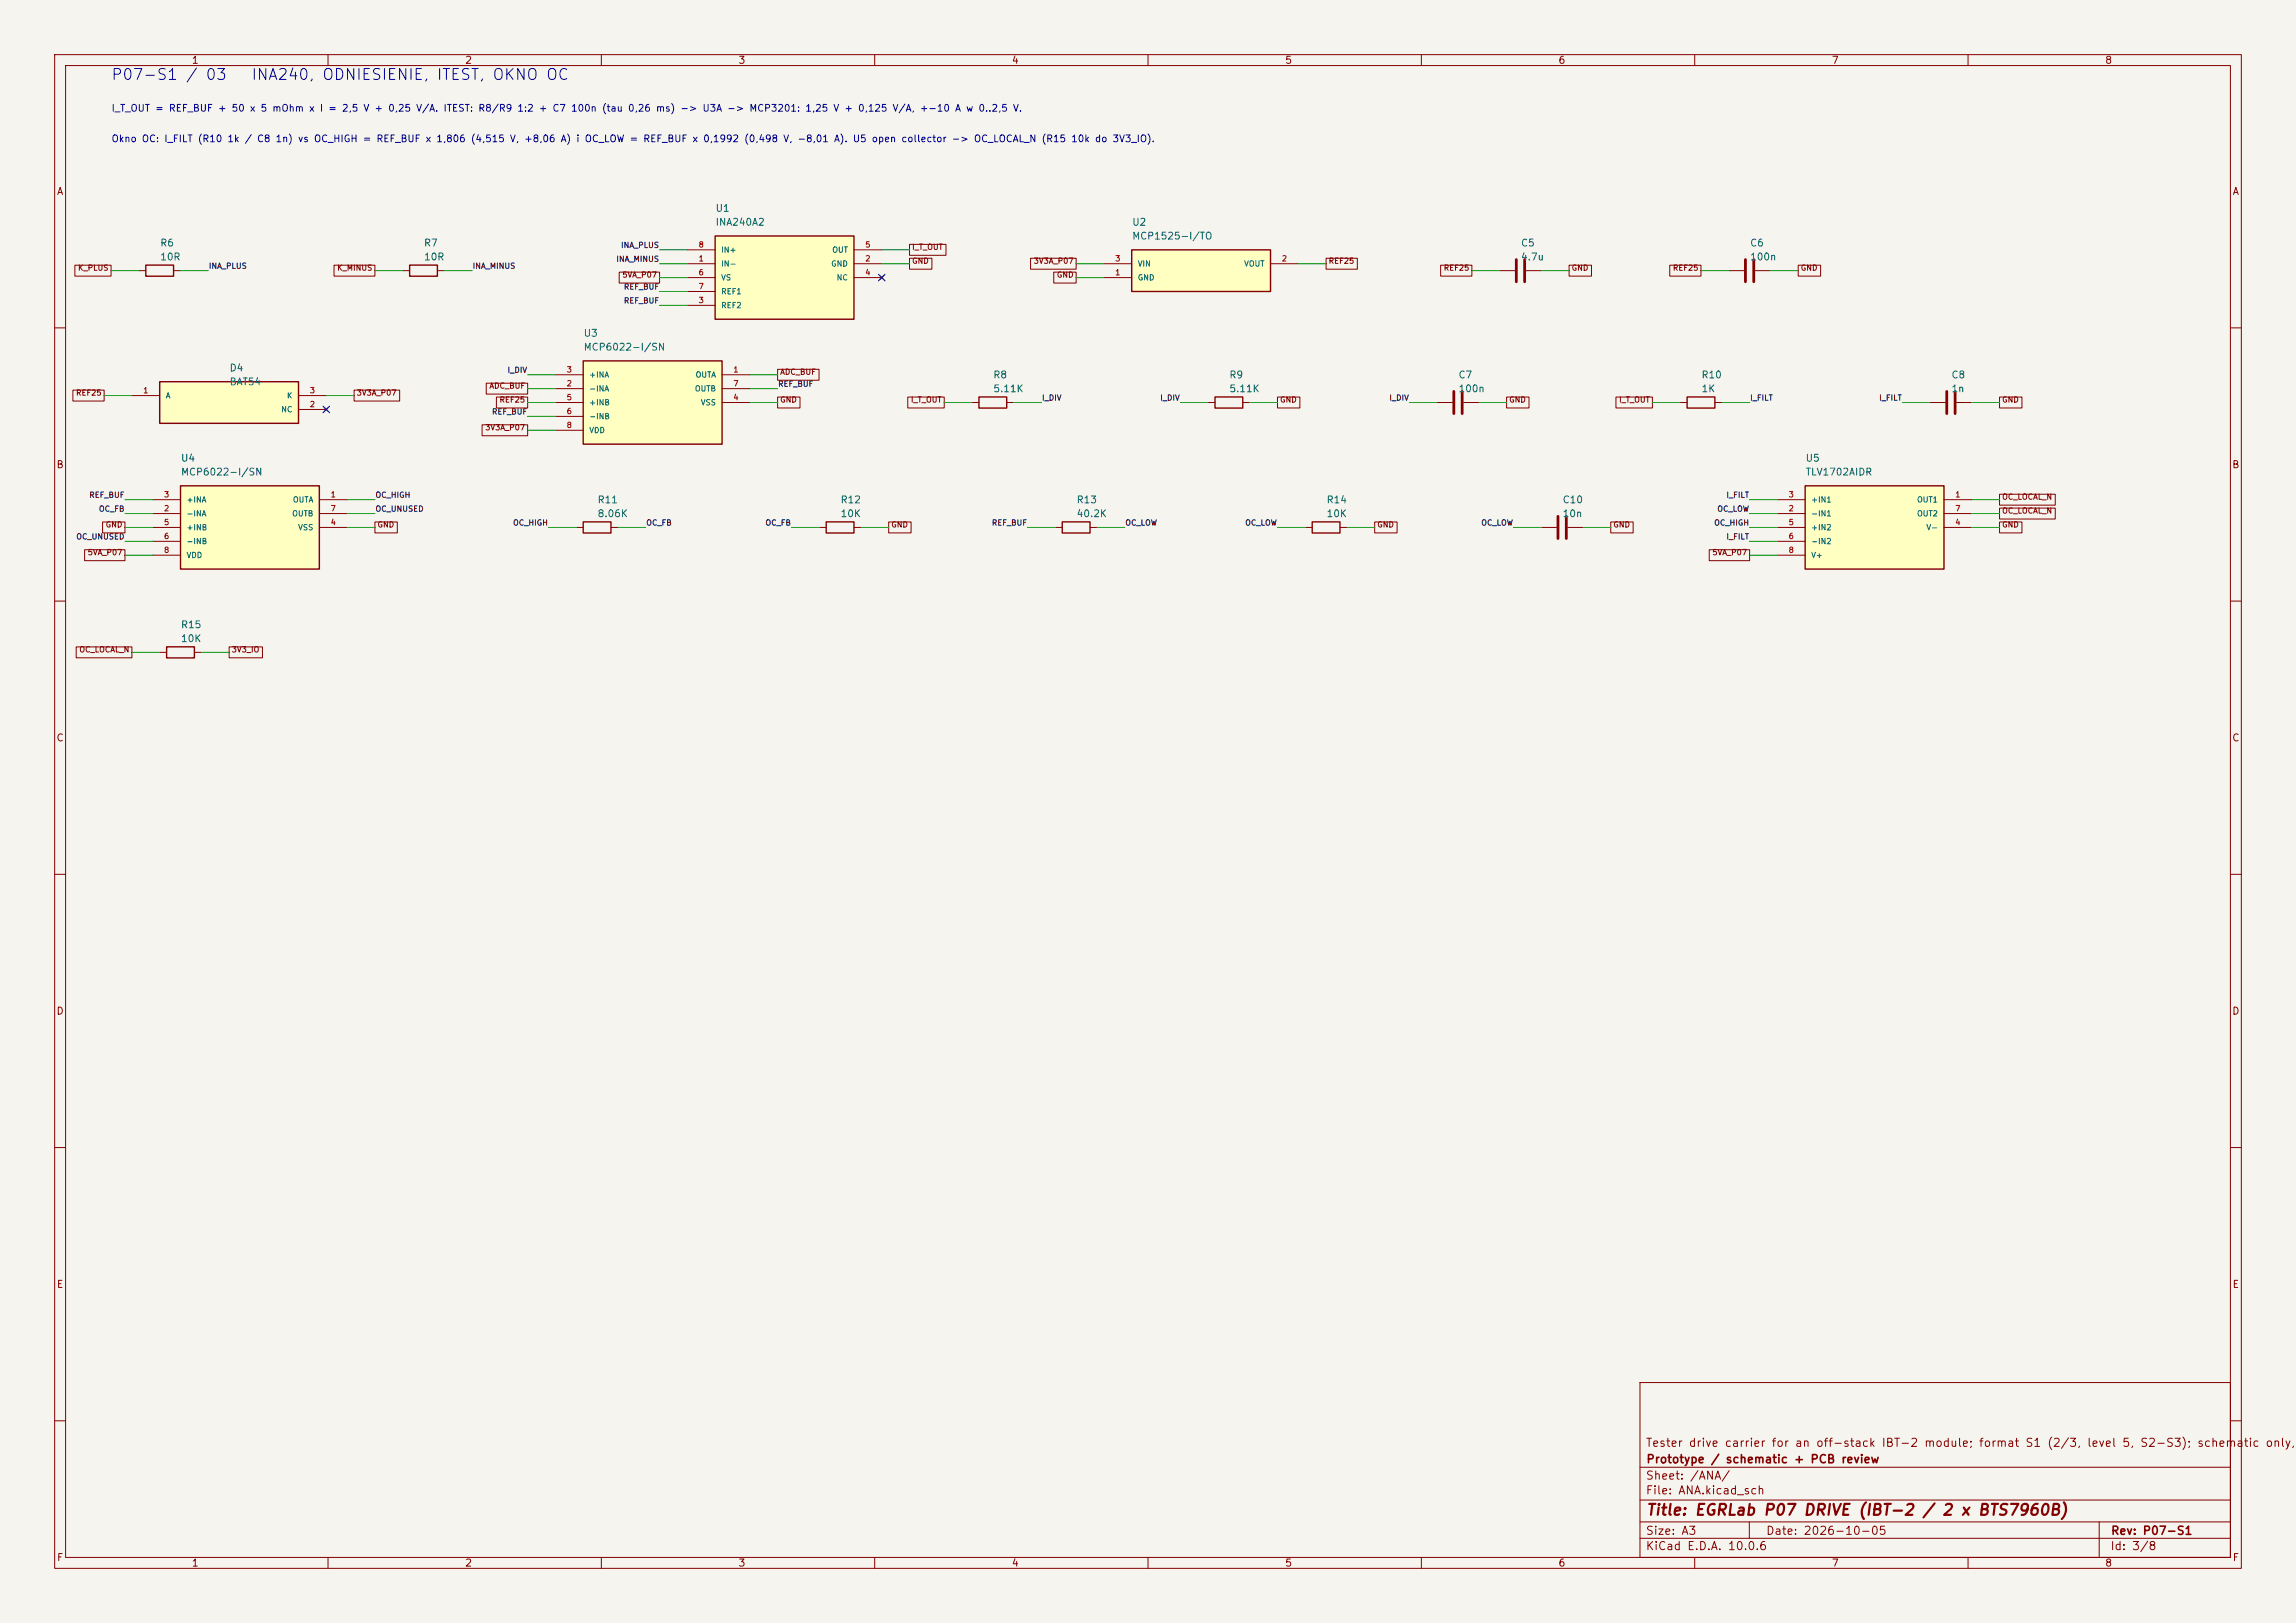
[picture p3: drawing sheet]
<svg xmlns="http://www.w3.org/2000/svg" width="420mm" height="297mm" viewBox="0 0 420 297" stroke-linecap="round" stroke-linejoin="round" font-family="sans-serif">
<defs><g id="words">
<g font-size="2" fill="#0000c2">
<text x="20.2" y="15.1">P07-S1 / 03</text>
<text x="45.8" y="15.1">INA240, ODNIESIENIE, ITEST, OKNO OC</text>
</g>
<text font-size="2" fill="#840000" x="301" y="277.8">Title: EGRLab P07 DRIVE (IBT-2 / 2 x BTS7960B)</text>
<g font-size="1.5" fill="#840000">
<text x="300.9" y="265.1">Tester drive carrier for an off-stack IBT-2 module; format S1 (2/3, level 5, S2-S3); schematic only,</text>
<text x="301" y="268.1">Prototype / schematic + PCB review</text>
<text x="300.9" y="273.8">File: ANA.kicad_sch</text>
<text x="300.9" y="271.1">Sheet: /ANA/</text>
<text x="300.9" y="281.2">Size: A3</text>
<text x="322.9" y="281.2">Date: 2026-10-05</text>
<text x="386" y="281.2">Rev: P07-S1</text>
<text x="300.9" y="284">KiCad E.D.A. 10.0.6</text>
<text x="385.9" y="284">Id: 3/8</text>
</g>
<g font-size="1.3" fill="#840000">
<text x="35" y="12">1</text>
<text x="85" y="12">2</text>
<text x="135" y="12">3</text>
<text x="185" y="12">4</text>
<text x="235" y="12">5</text>
<text x="285" y="12">6</text>
<text x="335" y="12">7</text>
<text x="385" y="12">8</text>
<text x="10.3" y="36">A</text>
<text x="408.3" y="36">A</text>
<text x="10.2" y="86">B</text>
<text x="408.2" y="86">B</text>
<text x="10.2" y="136">C</text>
<text x="408.2" y="136">C</text>
<text x="10.2" y="186">D</text>
<text x="408.2" y="186">D</text>
<text x="10.3" y="236">E</text>
<text x="408.3" y="236">E</text>
<text x="10.3" y="286">F</text>
<text x="35" y="287">1</text>
<text x="85" y="287">2</text>
<text x="135" y="287">3</text>
<text x="185" y="287">4</text>
<text x="235" y="287">5</text>
<text x="285" y="287">6</text>
<text x="335" y="287">7</text>
<text x="385" y="287">8</text>
<text x="408.3" y="286">F</text>
</g>
<g font-size="1.3" fill="#0000c2">
<text x="20.3" y="20.7">I_T_OUT = REF_BUF + 50 x 5 mOhm x I = 2,5 V + 0,25 V/A. ITEST: R8/R9 1:2 + C7 100n (tau 0,26 ms) -&gt; U3A -&gt; MCP3201: 1,25 V + 0,125 V/A, +-10 A w 0..2,5 V.</text>
<text x="20.3" y="26.3">Okno OC: I_FILT (R10 1k / C8 1n) vs OC_HIGH = REF_BUF x 1,806 (4,515 V, +8,06 A) i OC_LOW = REF_BUF x 0,1992 (0,498 V, -8,01 A). U5 open collector -&gt; OC_LOCAL_N (R15 10k do 3V3_IO).</text>
</g>
<g font-size="1.3" fill="#006464">
<text x="130.8" y="39.1">U1</text>
<text x="130.8" y="41.6">INA240A2</text>
<text x="207" y="41.6">U2</text>
<text x="29.2" y="45.4">R6</text>
<text x="29.2" y="48">10R</text>
<text x="77.5" y="45.4">R7</text>
<text x="77.5" y="48">10R</text>
<text x="207" y="44.1">MCP1525-I/TO</text>
<text x="278.1" y="45.4">C5</text>
<text x="278.1" y="48">4.7u</text>
<text x="320" y="45.4">C6</text>
<text x="320" y="48">100n</text>
<text x="106.7" y="61.9">U3</text>
<text x="106.7" y="64.5">MCP6022-I/SN</text>
<text x="41.9" y="68.3">D4</text>
<text x="41.9" y="70.8">BAT54</text>
<text x="181.6" y="69.5">R8</text>
<text x="224.8" y="69.5">R9</text>
<text x="266.7" y="69.5">C7</text>
<text x="311.1" y="69.5">R10</text>
<text x="356.9" y="69.5">C8</text>
<text x="181.6" y="72.1">5.11K</text>
<text x="224.8" y="72.1">5.11K</text>
<text x="266.7" y="72.1">100n</text>
<text x="311.1" y="72.1">1K</text>
<text x="356.9" y="72.1">1n</text>
<text x="33" y="84.8">U4</text>
<text x="33" y="87.3">MCP6022-I/SN</text>
<text x="330.2" y="84.8">U5</text>
<text x="330.2" y="87.3">TLV1702AIDR</text>
<text x="109.2" y="92.4">R11</text>
<text x="109.2" y="94.9">8.06K</text>
<text x="153.7" y="92.4">R12</text>
<text x="153.7" y="94.9">10K</text>
<text x="196.8" y="92.4">R13</text>
<text x="196.8" y="94.9">40.2K</text>
<text x="242.6" y="92.4">R14</text>
<text x="242.6" y="94.9">10K</text>
<text x="285.7" y="92.4">C10</text>
<text x="285.7" y="94.9">10n</text>
<text x="33" y="115.3">R15</text>
<text x="33" y="117.8">10K</text>
</g>
<g font-size="1" fill="#0f0f0f">
<text x="113.5" y="45.6">INA_PLUS</text>
<text x="38.1" y="49.4">INA_PLUS</text>
<text x="86.4" y="49.4">INA_MINUS</text>
<text x="112.6" y="48.2">INA_MINUS</text>
<text x="114" y="53.2">REF_BUF</text>
<text x="114" y="55.8">REF_BUF</text>
<text x="92.7" y="68.5">I_DIV</text>
<text x="142.2" y="71">REF_BUF</text>
<text x="89.9" y="76.1">REF_BUF</text>
<text x="190.5" y="73.6">I_DIV</text>
<text x="212.1" y="73.6">I_DIV</text>
<text x="254" y="73.6">I_DIV</text>
<text x="320" y="73.6">I_FILT</text>
<text x="343.6" y="73.6">I_FILT</text>
<text x="16.2" y="91.3">REF_BUF</text>
<text x="18" y="93.9">OC_FB</text>
<text x="68.6" y="93.9">OC_UNUSED</text>
<text x="68.6" y="91.3">OC_HIGH</text>
<text x="314" y="93.9">OC_LOW</text>
<text x="315.7" y="91.3">I_FILT</text>
<text x="13.9" y="99">OC_UNUSED</text>
<text x="93.7" y="96.4">OC_HIGH</text>
<text x="118.1" y="96.4">OC_FB</text>
<text x="139.9" y="96.4">OC_FB</text>
<text x="181.3" y="96.4">REF_BUF</text>
<text x="205.7" y="96.4">OC_LOW</text>
<text x="227.7" y="96.4">OC_LOW</text>
<text x="270.9" y="96.4">OC_LOW</text>
<text x="313.5" y="96.4">OC_HIGH</text>
<text x="315.7" y="99">I_FILT</text>
</g>
<g font-size="1" fill="#a90000">
<text x="127.7" y="45.5">8</text>
<text x="158.2" y="45.5">5</text>
<text x="127.7" y="48.1">1</text>
<text x="127.7" y="50.6">6</text>
<text x="127.7" y="53.2">7</text>
<text x="158.2" y="48.1">2</text>
<text x="158.2" y="50.6">4</text>
<text x="203.9" y="50.6">1</text>
<text x="203.9" y="48.1">3</text>
<text x="234.4" y="48.1">2</text>
<text x="127.7" y="55.7">3</text>
<text x="103.6" y="70.9">2</text>
<text x="103.6" y="68.4">3</text>
<text x="134" y="68.4">1</text>
<text x="134" y="70.9">7</text>
<text x="26.1" y="72.2">1</text>
<text x="56.6" y="74.7">2</text>
<text x="56.6" y="72.2">3</text>
<text x="103.6" y="73.5">5</text>
<text x="103.6" y="76">6</text>
<text x="134" y="73.5">4</text>
<text x="103.6" y="78.6">8</text>
<text x="29.9" y="93.8">2</text>
<text x="29.9" y="91.3">3</text>
<text x="60.4" y="91.3">1</text>
<text x="60.4" y="93.8">7</text>
<text x="327.1" y="93.8">2</text>
<text x="327.1" y="91.3">3</text>
<text x="357.6" y="91.3">1</text>
<text x="357.6" y="93.8">7</text>
<text x="29.9" y="96.3">5</text>
<text x="29.9" y="98.9">6</text>
<text x="29.9" y="101.4">8</text>
<text x="60.4" y="96.3">4</text>
<text x="327.1" y="96.3">5</text>
<text x="327.1" y="98.9">6</text>
<text x="327.1" y="101.4">8</text>
<text x="357.6" y="96.3">4</text>
</g>
<g font-size="1" fill="#006464">
<text x="131.8" y="46.5">IN+</text>
<text x="152.1" y="46.5">OUT</text>
<text x="131.8" y="49">IN-</text>
<text x="131.8" y="51.6">VS</text>
<text x="151.9" y="49">GND</text>
<text x="152.9" y="51.6">NC</text>
<text x="208" y="51.6">GND</text>
<text x="208" y="49">VIN</text>
<text x="227.5" y="49">VOUT</text>
<text x="131.8" y="56.6">REF2</text>
<text x="131.8" y="54.1">REF1</text>
<text x="107.7" y="71.9">-INA</text>
<text x="107.7" y="69.3">+INA</text>
<text x="127" y="71.9">OUTB</text>
<text x="127.1" y="69.3">OUTA</text>
<text x="30.2" y="73.1">A</text>
<text x="51.3" y="75.7">NC</text>
<text x="52.4" y="73.1">K</text>
<text x="107.7" y="74.4">+INB</text>
<text x="107.7" y="77">-INB</text>
<text x="128.1" y="74.4">VSS</text>
<text x="107.7" y="79.5">VDD</text>
<text x="34" y="94.7">-INA</text>
<text x="34" y="92.2">+INA</text>
<text x="53.3" y="94.7">OUTB</text>
<text x="53.5" y="92.2">OUTA</text>
<text x="331.2" y="94.7">-IN1</text>
<text x="331.2" y="92.2">+IN1</text>
<text x="350.6" y="92.2">OUT1</text>
<text x="350.6" y="94.7">OUT2</text>
<text x="34" y="97.3">+INB</text>
<text x="34" y="99.8">-INB</text>
<text x="54.4" y="97.3">VSS</text>
<text x="331.2" y="97.3">+IN2</text>
<text x="331.2" y="99.8">-IN2</text>
<text x="352.3" y="97.3">V-</text>
<text x="34" y="102.4">VDD</text>
<text x="331.2" y="102.4">V+</text>
</g>
<g font-size="1" fill="#840000">
<text x="166.7" y="46">I_T_OUT</text>
<text x="14.2" y="49.8">K_PLUS</text>
<text x="61.6" y="49.8">K_MINUS</text>
<text x="113.7" y="51">5VA_P07</text>
<text x="166.7" y="48.5">GND</text>
<text x="189" y="48.5">3V3A_P07</text>
<text x="193.2" y="51">GND</text>
<text x="242.9" y="48.5">REF25</text>
<text x="264" y="49.8">REF25</text>
<text x="287.4" y="49.8">GND</text>
<text x="305.9" y="49.8">REF25</text>
<text x="329.3" y="49.8">GND</text>
<text x="89.4" y="71.4">ADC_BUF</text>
<text x="142.6" y="68.8">ADC_BUF</text>
<text x="13.8" y="72.6">REF25</text>
<text x="65.1" y="72.6">3V3A_P07</text>
<text x="91.3" y="73.9">REF25</text>
<text x="142.6" y="73.9">GND</text>
<text x="166.5" y="73.9">I_T_OUT</text>
<text x="234.1" y="73.9">GND</text>
<text x="276" y="73.9">GND</text>
<text x="296.1" y="73.9">I_T_OUT</text>
<text x="366.1" y="73.9">GND</text>
<text x="88.7" y="79">3V3A_P07</text>
<text x="366.1" y="94.2">OC_LOCAL_N</text>
<text x="366.1" y="91.7">OC_LOCAL_N</text>
<text x="16" y="101.8">5VA_P07</text>
<text x="19.2" y="96.8">GND</text>
<text x="69" y="96.8">GND</text>
<text x="162.9" y="96.8">GND</text>
<text x="251.8" y="96.8">GND</text>
<text x="295" y="96.8">GND</text>
<text x="313.1" y="101.8">5VA_P07</text>
<text x="366.1" y="96.8">GND</text>
<text x="14.4" y="119.6">OC_LOCAL_N</text>
<text x="42.3" y="119.6">3V3_IO</text>
</g>
</g></defs>
<path d="M0 0h420v297h-420z" fill="#f5f4ef" stroke="#f5f4ef" stroke-width=".18"/>
<g fill="none" stroke="#840000" stroke-width=".18">
<path d="M10 10h400v277h-400zM12 12h396v273h-396zM60 10v2M110 10v2M160 10v2M210 10v2M260 10v2M310 10v2M360 10v2M10 60h2M408 60h2M149.9 96.5h1.2"/>
<path d="M156.2 96.5h1.3M10 110h2M408 110h2M10 160h2M408 160h2M10 210h2M408 210h2M300 253h108v32h-108zM10 260h2M300 278.5h108M300 274.5h108M300 268.5h108"/>
<path d="M320 278.5v3M384 278.5v6.5M408 260h2M60 285v2M110 285v2M160 285v2M210 285v2M260 285v2M300 281.5h108M310 285v2M360 285v2"/>
</g>
<path d="M151.1 95.5h5.1v2h-5.1z" fill="none" stroke="#840000" stroke-width=".25"/>
<path d="M106.7 66h25.4v15.3h-25.4z" fill="#ffffc2"/>
<path d="M26.7 48.5h5v2h-5zM74.9 48.5h5.1v2h-5.1zM106.7 66h25.4v15.3h-25.4zM179.1 72.6h5v2.1h-5zM222.2 72.6h5.1v2.1h-5.1zM240 95.5h5.1v2h-5.1z" fill="none" stroke="#840000" stroke-width=".25"/>
<g fill="none" stroke="#840000" stroke-width=".18">
<path d="M25.4 49.5h1.3M31.7 49.5h1.3M73.7 49.5h1.2M80 49.5h1.3M101.6 68.6h5.1M101.6 71.1h5.1M101.6 73.7h5.1M101.6 76.2h5.1M101.6 78.7h5.1M132.1 68.6h5.1M132.1 71.1h5.1M132.1 73.7h5.1"/>
<path d="M177.8 73.7h1.3M184.1 73.7h1.3M221 73.7h1.2M227.3 73.7h1.3M262.9 73.7h2.8M267.7 73.7h2.8M238.8 96.5h1.2M245.1 96.5h1.3"/>
</g>
<path d="M265.9 71.6v4.1M267.5 71.6v4.1" fill="none" stroke="#840000" stroke-width=".51"/>
<path d="M207 45.7h25.4v7.6h-25.4z" fill="#ffffc2"/>
<path d="M207 45.7h25.4v7.6h-25.4zM308.6 72.6h5.1v2.1h-5.1zM106.7 95.5h5.1v2h-5.1zM194.3 95.5h5.1v2h-5.1z" fill="none" stroke="#840000" stroke-width=".25"/>
<g fill="none" stroke="#840000" stroke-width=".18">
<path d="M201.9 50.8h5.1M201.9 48.3h5.1M232.4 48.3h5.1M316.2 49.5h2.8M321.1 49.5h2.7M307.3 73.7h1.3M313.7 73.7h1.3M353.1 73.7h2.8M357.9 73.7h2.8M105.4 96.5h1.3M111.8 96.5h1.2M193 96.5h1.3"/>
<path d="M199.4 96.5h1.3M281.9 96.5h2.8M286.8 96.5h2.8"/>
</g>
<path d="M319.3 47.5v4.1M320.8 47.5v4.1M356.1 71.6v4.1M357.6 71.6v4.1M285 94.5v4.1M286.5 94.5v4.1" fill="none" stroke="#840000" stroke-width=".51"/>
<path d="M29.2 69.9h25.4v7.6h-25.4z" fill="#ffffc2"/>
<path d="M29.2 69.9h25.4v7.6h-25.4z" fill="none" stroke="#840000" stroke-width=".25"/>
<path d="M24.1 72.4h5.1M54.6 72.4h5.1M54.6 74.9h5.1M59.3 74.5l.8 .8M60.1 74.5l-.8 .8" fill="none" stroke="#840000" stroke-width=".18"/>
<path d="M33 88.9h25.4v15.2h-25.4z" fill="#ffffc2"/>
<path d="M33 88.9h25.4v15.2h-25.4zM30.5 118.4h5.1v2h-5.1z" fill="none" stroke="#840000" stroke-width=".25"/>
<path d="M274.3 49.5h2.8M279.1 49.5h2.8M27.9 91.4h5.1M27.9 94h5.1M27.9 96.5h5.1M27.9 99.1h5.1M58.4 91.4h5.1M58.4 94h5.1M58.4 96.5h5.1M27.9 101.6h5.1M29.2 119.4h1.3M35.6 119.4h1.2" fill="none" stroke="#840000" stroke-width=".18"/>
<path d="M277.4 47.5v4.1M278.9 47.5v4.1" fill="none" stroke="#840000" stroke-width=".51"/>
<path d="M130.8 43.2h25.4v15.2h-25.4z" fill="#ffffc2"/>
<path d="M130.8 43.2h25.4v15.2h-25.4z" fill="none" stroke="#840000" stroke-width=".25"/>
<path d="M125.7 48.3h5.1M125.7 55.9h5.1M125.7 50.8h5.1M125.7 45.7h5.1M125.7 53.3h5.1M156.2 48.3h5.1M156.2 50.8h5.1M156.2 45.7h5.1M160.9 50.4l.8 .8M161.7 50.4l-.8 .8" fill="none" stroke="#840000" stroke-width=".18"/>
<path d="M330.2 88.9h25.4v15.2h-25.4z" fill="#ffffc2"/>
<path d="M330.2 88.9h25.4v15.2h-25.4z" fill="none" stroke="#840000" stroke-width=".25"/>
<g fill="none" stroke="#840000" stroke-width=".18">
<path d="M13.7 48.5h6.6v2h-6.6zM61.1 48.5h7.5v2h-7.5zM113.3 49.8h7.3v2h-7.3zM166.4 44.7h6.6v2h-6.6zM166.4 47.3h4.1v2h-4.1zM188.5 47.3h8.3v2h-8.3zM192.8 49.8h4v2h-4zM242.6 47.3h5.7v2h-5.7zM263.5 48.5h5.7v2h-5.7zM287 48.5h4.1v2h-4.1zM305.4 48.5h5.7v2h-5.7zM328.9 48.5h4.1v2h-4.1z"/>
<path d="M13.3 71.4h5.7v2h-5.7zM64.8 71.4h8.3v2h-8.3zM88.2 77.7h8.3v2h-8.3zM88.9 70.1h7.6v2h-7.6zM90.8 72.7h5.7v2h-5.7zM142.2 72.7h4.1v2h-4.1zM142.2 67.6h7.6v2h-7.6zM166.1 72.7h6.6v2h-6.6zM233.7 72.7h4.1v2h-4.1zM275.6 72.7h4.1v2h-4.1zM295.6 72.7h6.7v2h-6.7zM365.8 72.7h4.1v2h-4.1z"/>
<path d="M18.8 95.5h4.1v2h-4.1zM68.6 95.5h4.1v2h-4.1zM162.6 95.5h4.1v2h-4.1zM251.5 95.5h4.1v2h-4.1zM294.6 95.5h4.1v2h-4.1zM325.1 91.4h5.1M325.1 94h5.1M325.1 96.5h5.1M325.1 99.1h5.1M355.6 91.4h5.1M355.6 94h5.1M355.6 96.5h5.1"/>
<path d="M365.8 95.5h4.1v2h-4.1zM365.8 93h10.2v2h-10.2zM365.8 90.4h10.2v2h-10.2zM13.9 118.4h10.2v2h-10.2zM15.5 100.6h7.4v2h-7.4zM41.9 118.4h6.1v2h-6.1zM312.7 100.6h7.3v2h-7.3zM325.1 101.6h5.1"/>
</g>
<g fill="none" stroke="#009600" stroke-width=".18">
<path d="M20.3 49.5h5.1M33 49.5h5.1M68.6 49.5h5.1M81.3 49.5h5.1M120.6 50.8h5.1M120.6 48.3h5.1M120.6 55.9h5.1M120.6 53.3h5.1M120.6 45.7h5.1M161.3 48.3h5.1M161.3 45.7h5.1M196.8 50.8h5.1"/>
<path d="M196.8 48.3h5.1M237.5 48.3h5.1M269.2 49.5h5.1M281.9 49.5h5.1M311.1 49.5h5.1M323.8 49.5h5.1M19 72.4h5.1M59.7 72.4h5.1M96.5 73.7h5.1M96.5 71.1h5.1M96.5 68.6h5.1M96.5 78.7h5.1"/>
<path d="M96.5 76.2h5.1M137.2 73.7h5M137.2 71.1h5M137.2 68.6h5M172.7 73.7h5.1M185.4 73.7h5.1M215.9 73.7h5.1M228.6 73.7h5.1M257.8 73.7h5.1M270.5 73.7h5.1M302.3 73.7h5M315 73.7h5"/>
<path d="M348 73.7h5.1M360.7 73.7h5.1M22.9 91.4h5M22.9 94h5M22.9 96.5h5M22.9 99.1h5M63.5 91.4h5.1M63.5 94h5.1M63.5 96.5h5.1M100.3 96.5h5.1M113 96.5h5.1M144.8 96.5h5.1"/>
<path d="M157.5 96.5h5.1M188 96.5h5M200.7 96.5h5M233.7 96.5h5.1M246.4 96.5h5.1M276.9 96.5h5M289.6 96.5h5M320 91.4h5.1M320 94h5.1M320 96.5h5.1M320 99.1h5.1M360.7 91.4h5.1"/>
<path d="M360.7 94h5.1M360.7 96.5h5.1M22.9 101.6h5M24.1 119.4h5.1M36.8 119.4h5.1M320 101.6h5.1"/>
</g>
<path d="M160.7 50.2l1.2 1.2M161.9 50.2l-1.2 1.2M59.1 74.3l1.2 1.2M60.3 74.3l-1.2 1.2" fill="none" stroke="#000084" stroke-width=".18"/>
<use href="#words"/>
</svg>
